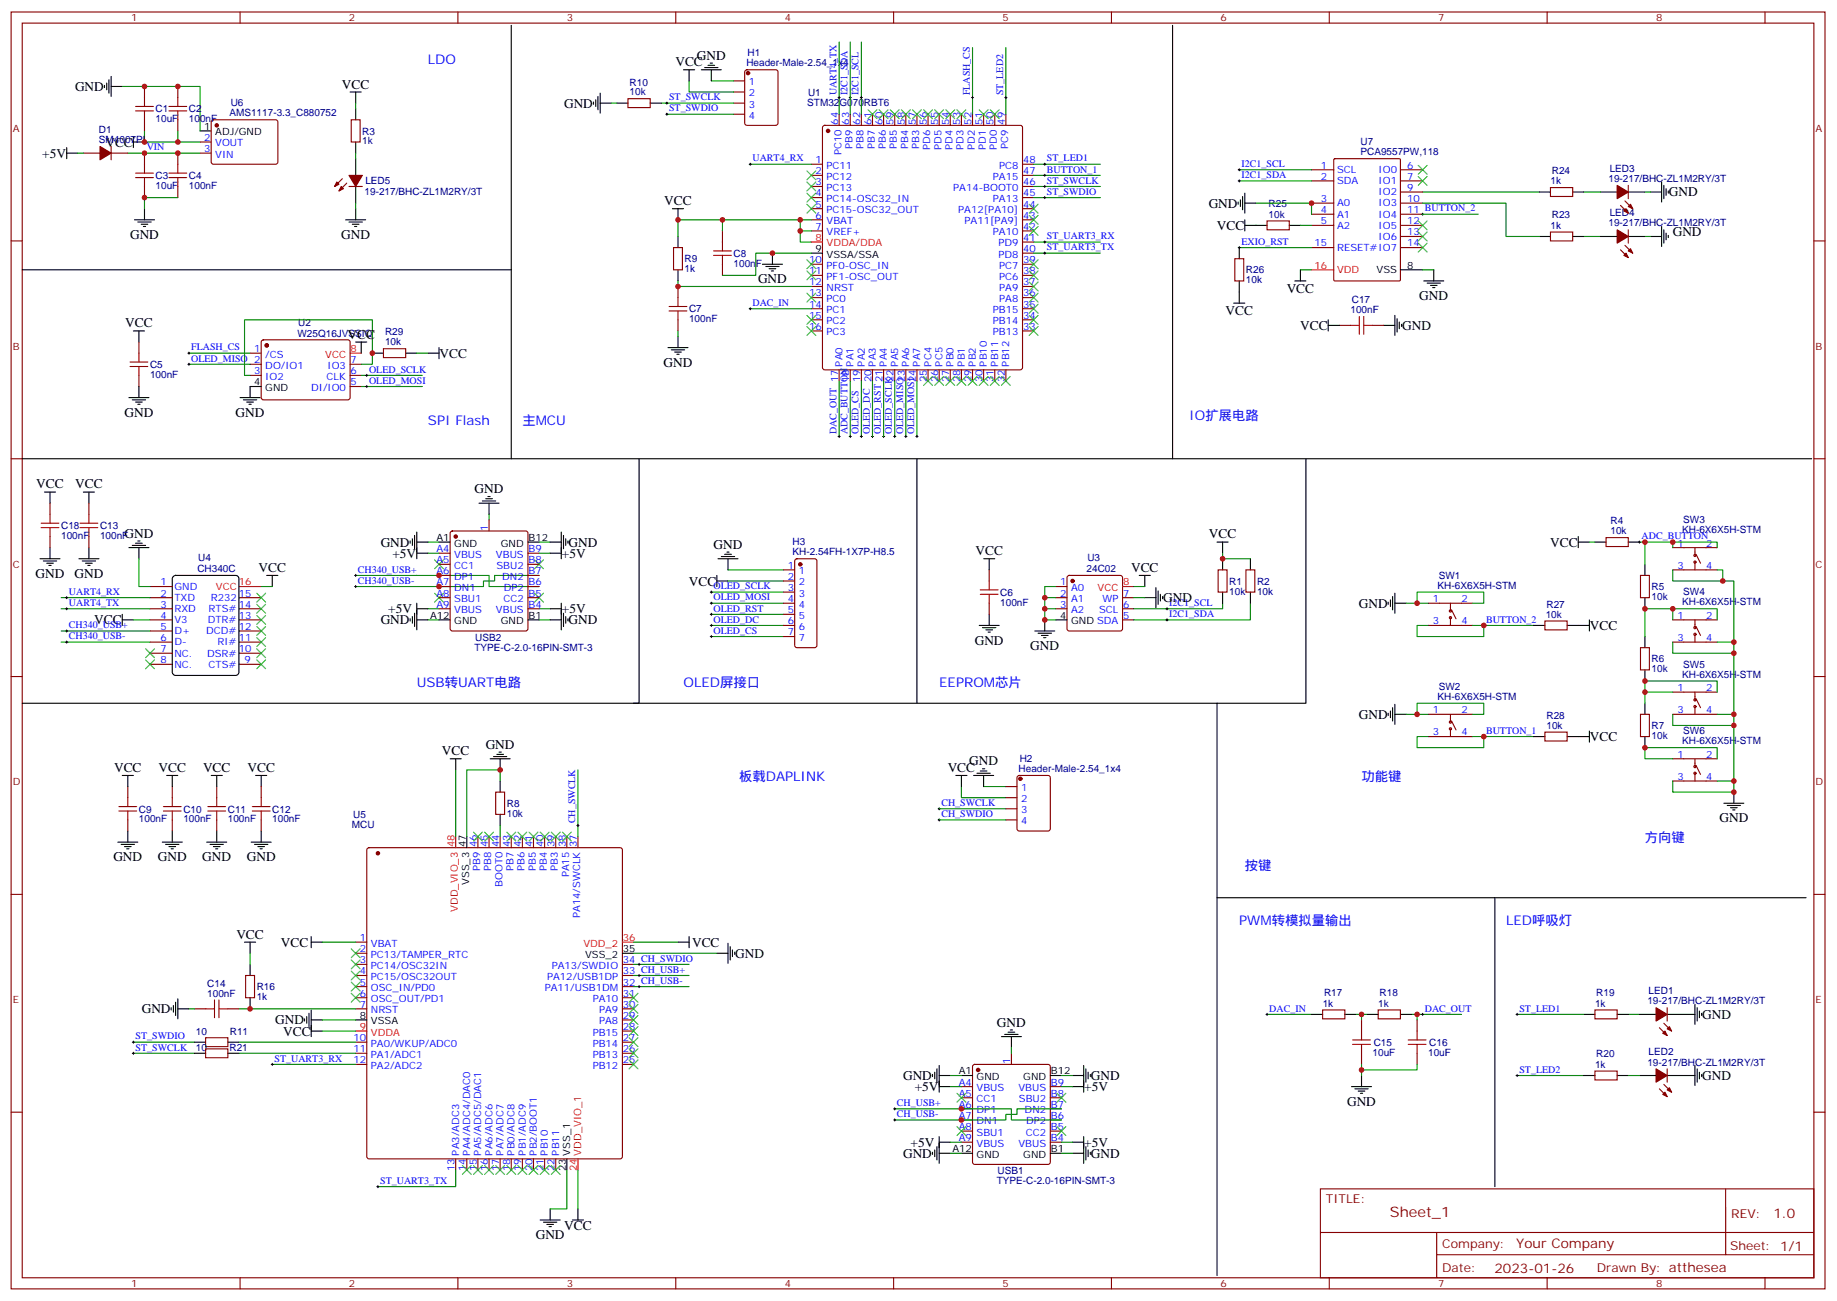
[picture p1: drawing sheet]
<svg xmlns="http://www.w3.org/2000/svg" width="583mm" height="413mm" viewBox="0 0 583 413" stroke-linecap="round" stroke-linejoin="round" font-family="sans-serif">
<defs><g id="words">
<text font-size="4.6" fill="#800" x="441.2" y="386.4">Sheet_1</text>
<g font-size="4.2" fill="#00f">
<text x="135.8" y="20.4">LDO</text>
<text x="135.8" y="135">SPI Flash</text>
<text x="165.8" y="135">主MCU</text>
<text x="377.5" y="133.3">IO扩展电路</text>
<text x="132.3" y="217.9">USB转UART电路</text>
<text x="217" y="217.9">OLED屏接口</text>
<text x="298.1" y="217.9">EEPROM芯片</text>
<text x="234.6" y="247.9">板载DAPLINK</text>
<text x="432.2" y="247.9">功能键</text>
<text x="522.1" y="267.3">方向键</text>
<text x="395.1" y="276.2">按键</text>
<text x="393.3" y="293.8">PWM转模拟量输出</text>
<text x="478" y="293.8">LED呼吸灯</text>
</g>
<g font-size="4.2">
<text x="214.4" y="21.1">VCC</text>
<text x="221.2" y="18.9">GND</text>
<text x="23.8" y="28.8">GND</text>
<text x="108.5" y="28.1">VCC</text>
<text x="179" y="34.2">GND</text>
<text x="33.5" y="46.5">VCC</text>
<text x="13.4" y="50.1">+5V</text>
<text x="210.8" y="65.2">VCC</text>
<text x="383.6" y="65.9">GND</text>
<text x="529.7" y="62.4">GND</text>
<text x="41.3" y="75.9">GND</text>
<text x="108.3" y="75.9">GND</text>
<text x="386.2" y="73">VCC</text>
<text x="530.9" y="75.1">GND</text>
<text x="240.6" y="90">GND</text>
<text x="408.4" y="93.1">VCC</text>
<text x="450.5" y="95.2">GND</text>
<text x="389" y="100.1">VCC</text>
<text x="39.7" y="103.8">VCC</text>
<text x="110.3" y="107.5">VCC</text>
<text x="412.7" y="104.7">VCC</text>
<text x="445" y="104.7">GND</text>
<text x="139.5" y="113.5">VCC</text>
<text x="210.6" y="116.4">GND</text>
<text x="39.5" y="132.3">GND</text>
<text x="74.8" y="132.3">GND</text>
<text x="11.5" y="155">VCC</text>
<text x="23.9" y="155">VCC</text>
<text x="150.6" y="156.5">GND</text>
<text x="39.5" y="170.7">GND</text>
<text x="120.8" y="173.5">GND</text>
<text x="180.4" y="173.5">GND</text>
<text x="383.7" y="170.9">VCC</text>
<text x="492.1" y="173.5">VCC</text>
<text x="124.6" y="177">+5V</text>
<text x="178.3" y="177">+5V</text>
<text x="226.5" y="174.2">GND</text>
<text x="309.6" y="176.1">VCC</text>
<text x="11.3" y="183.5">GND</text>
<text x="23.6" y="183.5">GND</text>
<text x="82.1" y="181.4">VCC</text>
<text x="218.7" y="185.9">VCC</text>
<text x="359" y="181.5">VCC</text>
<text x="369.2" y="191.2">GND</text>
<text x="123.2" y="194.7">+5V</text>
<text x="178.3" y="194.7">+5V</text>
<text x="431.3" y="192.9">GND</text>
<text x="29.9" y="198.2">VCC</text>
<text x="120.8" y="198.2">GND</text>
<text x="180.4" y="198.2">GND</text>
<text x="504.6" y="200">VCC</text>
<text x="309.4" y="204.6">GND</text>
<text x="327" y="206.4">GND</text>
<text x="431.3" y="228.2">GND</text>
<text x="140.3" y="239.6">VCC</text>
<text x="154.2" y="237.7">GND</text>
<text x="504.6" y="235.2">VCC</text>
<text x="36.2" y="244.9">VCC</text>
<text x="50.3" y="244.9">VCC</text>
<text x="64.4" y="244.9">VCC</text>
<text x="78.6" y="244.9">VCC</text>
<text x="300.8" y="245.1">VCC</text>
<text x="307.6" y="243">GND</text>
<text x="545.7" y="261.1">GND</text>
<text x="36" y="273.4">GND</text>
<text x="50.1" y="273.4">GND</text>
<text x="64.2" y="273.4">GND</text>
<text x="78.3" y="273.4">GND</text>
<text x="75" y="298">VCC</text>
<text x="89.1" y="300.5">VCC</text>
<text x="219.7" y="300.5">VCC</text>
<text x="233.4" y="304">GND</text>
<text x="45" y="321.7">GND</text>
<text x="540.3" y="323.4">GND</text>
<text x="87.3" y="325.2">GND</text>
<text x="89.9" y="328.7">VCC</text>
<text x="316.4" y="325.9">GND</text>
<text x="286.6" y="342.9">GND</text>
<text x="290.4" y="346.4">+5V</text>
<text x="344.1" y="346.4">+5V</text>
<text x="346.3" y="342.9">GND</text>
<text x="540.3" y="342.8">GND</text>
<text x="427.6" y="351">GND</text>
<text x="289" y="364">+5V</text>
<text x="344.1" y="364">+5V</text>
<text x="286.6" y="367.5">GND</text>
<text x="346.3" y="367.5">GND</text>
<text x="170" y="393.4">GND</text>
<text x="179.1" y="390.5">VCC</text>
</g>
<g font-size="4.2" fill="#800">
<text x="562.9" y="386.7">1.0</text>
<text x="481.3" y="396.2">Your Company</text>
<text x="474.4" y="404">2023-01-26</text>
</g>
<g font-size="3.9" fill="#800">
<text x="420.9" y="382">TITLE:</text>
<text x="549.5" y="386.7">REV:</text>
<text x="457.8" y="396.2">Company:</text>
<text x="549.1" y="396.8">Sheet: 1/1</text>
<text x="457.8" y="403.9">Date:</text>
<text x="506.8" y="403.9">Drawn By: atthesea</text>
</g>
<g font-size="3.2" fill="#800">
<text x="41.6" y="6.8">1</text>
<text x="110.8" y="6.8">2</text>
<text x="179.9" y="6.8">3</text>
<text x="249.1" y="6.8">4</text>
<text x="318.2" y="6.8">5</text>
<text x="387.3" y="6.8">6</text>
<text x="456.5" y="6.8">7</text>
<text x="525.6" y="6.8">8</text>
<text x="4.1" y="41.9">A</text>
<text x="576.3" y="41.9">A</text>
<text x="4.1" y="111.1">B</text>
<text x="576.3" y="111.1">B</text>
<text x="4.1" y="180.2">C</text>
<text x="576.3" y="180.2">C</text>
<text x="4.1" y="249.3">D</text>
<text x="576.3" y="249.3">D</text>
<text x="4.1" y="318.5">E</text>
<text x="576.3" y="318.5">E</text>
<text x="41.6" y="408.6">1</text>
<text x="110.8" y="408.6">2</text>
<text x="179.9" y="408.6">3</text>
<text x="249.1" y="408.6">4</text>
<text x="318.2" y="408.6">5</text>
<text x="387.3" y="408.6">6</text>
<text x="456.5" y="408.6">7</text>
<text x="525.6" y="408.6">8</text>
</g>
<g font-size="3.2" fill="#000080">
<text x="237.2" y="17.9">H1</text>
<text x="236.9" y="21.1">Header-Male-2.54_1x4</text>
<text x="199.8" y="27.1">R10</text>
<text x="49.4" y="35.7">C1</text>
<text x="60" y="35.7">C2</text>
<text x="73.2" y="33.6">U6</text>
<text x="199.8" y="30.3">10k</text>
<text x="256.2" y="33.6">STM32G070RBT6</text>
<text x="256.5" y="30.3">U1</text>
<text x="49.4" y="38.8">10uF</text>
<text x="60" y="38.8">100nF</text>
<text x="72.8" y="36.9">AMS1117-3.3_C880752</text>
<text x="31.4" y="45.4">SM4007PL</text>
<text x="31.4" y="42.2">D1</text>
<text x="115" y="45.9">1k</text>
<text x="115" y="42.7">R3</text>
<text x="431.8" y="46.1">U7</text>
<text x="431.8" y="49.2">PCA9557PW,118</text>
<text x="49.4" y="60">10uF</text>
<text x="49.4" y="56.8">C3</text>
<text x="60" y="60">100nF</text>
<text x="60" y="56.8">C4</text>
<text x="116" y="58.6">LED5</text>
<text x="492.2" y="58.5">1k</text>
<text x="492.6" y="55.2">R24</text>
<text x="510.5" y="57.8">19-217/BHC-ZL1M2RY/3T</text>
<text x="510.9" y="54.5">LED3</text>
<text x="115.7" y="61.8">19-217/BHC-ZL1M2RY/3T</text>
<text x="402.7" y="65.9">R25</text>
<text x="402.7" y="69.1">10k</text>
<text x="492.6" y="69.3">R23</text>
<text x="510.5" y="71.9">19-217/BHC-ZL1M2RY/3T</text>
<text x="510.9" y="68.6">LED4</text>
<text x="492.2" y="72.6">1k</text>
<text x="217.3" y="83.3">R9</text>
<text x="232.8" y="81.5">C8</text>
<text x="217.3" y="86.4">1k</text>
<text x="232.8" y="84.7">100nF</text>
<text x="395.5" y="90">10k</text>
<text x="395.5" y="86.8">R26</text>
<text x="218.7" y="99.2">C7</text>
<text x="428.7" y="99.4">100nF</text>
<text x="429.1" y="96.1">C17</text>
<text x="94.4" y="106.8">W25Q16JVSSIQ</text>
<text x="94.7" y="103.5">U2</text>
<text x="122.2" y="106.4">R29</text>
<text x="218.7" y="102.3">100nF</text>
<text x="122.2" y="109.6">10k</text>
<text x="47.6" y="119.9">100nF</text>
<text x="47.6" y="116.8">C5</text>
<text x="19.4" y="168">C18</text>
<text x="31.7" y="168">C13</text>
<text x="511.2" y="166.5">R4</text>
<text x="534.3" y="166.1">SW3</text>
<text x="19.4" y="171.1">100nF</text>
<text x="31.7" y="171.1">100nF</text>
<text x="251.5" y="173">H3</text>
<text x="511.2" y="169.6">10k</text>
<text x="533.9" y="169.3">KH-6X6X5H-STM</text>
<text x="62.9" y="178.2">U4</text>
<text x="251.5" y="176.1">KH-2.54FH-1X7P-H8.5</text>
<text x="345.2" y="178.2">U3</text>
<text x="62.7" y="181.5">CH340C</text>
<text x="344.9" y="181.5">24C02</text>
<text x="390.2" y="185.6">R1</text>
<text x="399" y="185.6">R2</text>
<text x="456.7" y="183.7">SW1</text>
<text x="317.5" y="189.1">C6</text>
<text x="390.2" y="188.7">10k</text>
<text x="399" y="188.7">10k</text>
<text x="456.3" y="186.9">KH-6X6X5H-STM</text>
<text x="524.2" y="190.5">10k</text>
<text x="524.2" y="187.4">R5</text>
<text x="534.3" y="189">SW4</text>
<text x="317.5" y="192.3">100nF</text>
<text x="490.6" y="196.1">10k</text>
<text x="490.9" y="192.8">R27</text>
<text x="533.9" y="192.2">KH-6X6X5H-STM</text>
<text x="150.8" y="203.3">USB2</text>
<text x="150.6" y="206.6">TYPE-C-2.0-16PIN-SMT-3</text>
<text x="524.2" y="213.4">10k</text>
<text x="524.2" y="210.3">R6</text>
<text x="533.9" y="215.1">KH-6X6X5H-STM</text>
<text x="534.3" y="211.9">SW5</text>
<text x="456.7" y="219">SW2</text>
<text x="456.3" y="222.2">KH-6X6X5H-STM</text>
<text x="490.9" y="231.4">10k</text>
<text x="490.9" y="228.2">R28</text>
<text x="524.2" y="231.5">R7</text>
<text x="534.3" y="233.1">SW6</text>
<text x="524.2" y="234.6">10k</text>
<text x="533.9" y="236.3">KH-6X6X5H-STM</text>
<text x="323.3" y="245.1">Header-Male-2.54_1x4</text>
<text x="323.7" y="241.9">H2</text>
<text x="44.1" y="257.9">C9</text>
<text x="58.2" y="257.9">C10</text>
<text x="72.3" y="257.9">C11</text>
<text x="86.4" y="257.9">C12</text>
<text x="160.9" y="256.2">R8</text>
<text x="44.1" y="261.1">100nF</text>
<text x="58.2" y="261.1">100nF</text>
<text x="72.3" y="261.1">100nF</text>
<text x="86.4" y="261.1">100nF</text>
<text x="111.7" y="262.9">MCU</text>
<text x="112.1" y="259.6">U5</text>
<text x="160.9" y="259.3">10k</text>
<text x="65.8" y="316.4">100nF</text>
<text x="65.8" y="313.2">C14</text>
<text x="81.5" y="317.5">1k</text>
<text x="81.5" y="314.4">R16</text>
<text x="420.2" y="316.3">R17</text>
<text x="437.9" y="316.3">R18</text>
<text x="506.7" y="316.3">R19</text>
<text x="523.3" y="315.5">LED1</text>
<text x="419.8" y="319.5">1k</text>
<text x="437.5" y="319.5">1k</text>
<text x="506.3" y="319.5">1k</text>
<text x="522.9" y="318.8">19-217/BHC-ZL1M2RY/3T</text>
<text x="62.2" y="328.4">10</text>
<text x="73" y="328.4">R11</text>
<text x="62.2" y="333.7">10</text>
<text x="72.8" y="333.7">R21</text>
<text x="435.7" y="335.1">10uF</text>
<text x="436" y="331.9">C15</text>
<text x="453.3" y="335.1">10uF</text>
<text x="453.7" y="331.9">C16</text>
<text x="506.7" y="335.7">R20</text>
<text x="523.3" y="335">LED2</text>
<text x="506.3" y="338.9">1k</text>
<text x="522.9" y="338.2">19-217/BHC-ZL1M2RY/3T</text>
<text x="316.4" y="375.9">TYPE-C-2.0-16PIN-SMT-3</text>
<text x="316.6" y="372.7">USB1</text>
</g>
<g font-size="3.2" fill="#00f">
<text x="237.7" y="27.1">1</text>
<text x="212.4" y="31.9">ST_SWCLK</text>
<text x="212.4" y="35.4">ST_SWDIO</text>
<text x="237.7" y="30.6">2</text>
<text x="237.7" y="34.1">3</text>
<text x="265.5" y="30.3" transform="rotate(-90 265.5 30.3)">UART4_TX</text>
<text x="269" y="30.3" transform="rotate(-90 269 30.3)">I2C1_SDA</text>
<text x="272.5" y="30.3" transform="rotate(-90 272.5 30.3)">I2C1_SCL</text>
<text x="307.8" y="30.3" transform="rotate(-90 307.8 30.3)">FLASH_CS</text>
<text x="318.4" y="30.3" transform="rotate(-90 318.4 30.3)">ST_LED2</text>
<text x="237.7" y="37.7">4</text>
<text x="266" y="39.6" transform="rotate(-90 266 39.6)">64</text>
<text x="269.5" y="39.6" transform="rotate(-90 269.5 39.6)">63</text>
<text x="273" y="39.6" transform="rotate(-90 273 39.6)">62</text>
<text x="276.6" y="39.6" transform="rotate(-90 276.6 39.6)">61</text>
<text x="280.1" y="39.6" transform="rotate(-90 280.1 39.6)">60</text>
<text x="283.6" y="39.6" transform="rotate(-90 283.6 39.6)">59</text>
<text x="287.2" y="39.6" transform="rotate(-90 287.2 39.6)">58</text>
<text x="290.7" y="39.6" transform="rotate(-90 290.7 39.6)">57</text>
<text x="294.2" y="39.6" transform="rotate(-90 294.2 39.6)">56</text>
<text x="297.7" y="39.6" transform="rotate(-90 297.7 39.6)">55</text>
<text x="301.3" y="39.6" transform="rotate(-90 301.3 39.6)">54</text>
<text x="304.8" y="39.6" transform="rotate(-90 304.8 39.6)">53</text>
<text x="308.3" y="39.6" transform="rotate(-90 308.3 39.6)">52</text>
<text x="311.9" y="39.6" transform="rotate(-90 311.9 39.6)">51</text>
<text x="315.4" y="39.6" transform="rotate(-90 315.4 39.6)">50</text>
<text x="318.9" y="39.6" transform="rotate(-90 318.9 39.6)">49</text>
<text x="46.6" y="47.7">VIN</text>
<text x="64.8" y="44.7">2</text>
<text x="68.3" y="46.5">VOUT</text>
<text x="270.6" y="47.2" transform="rotate(-90 270.6 47.2)">PB9</text>
<text x="274.1" y="47.2" transform="rotate(-90 274.1 47.2)">PB8</text>
<text x="277.6" y="47.2" transform="rotate(-90 277.6 47.2)">PB7</text>
<text x="281.2" y="47.2" transform="rotate(-90 281.2 47.2)">PB6</text>
<text x="284.7" y="47.2" transform="rotate(-90 284.7 47.2)">PB5</text>
<text x="288.2" y="47.2" transform="rotate(-90 288.2 47.2)">PB4</text>
<text x="291.7" y="47.2" transform="rotate(-90 291.7 47.2)">PB3</text>
<text x="295.3" y="47.5" transform="rotate(-90 295.3 47.5)">PD6</text>
<text x="298.8" y="47.5" transform="rotate(-90 298.8 47.5)">PD5</text>
<text x="302.3" y="47.5" transform="rotate(-90 302.3 47.5)">PD4</text>
<text x="305.9" y="47.5" transform="rotate(-90 305.9 47.5)">PD3</text>
<text x="309.4" y="47.5" transform="rotate(-90 309.4 47.5)">PD2</text>
<text x="312.9" y="47.5" transform="rotate(-90 312.9 47.5)">PD1</text>
<text x="316.4" y="47.5" transform="rotate(-90 316.4 47.5)">PD0</text>
<text x="320" y="47.2" transform="rotate(-90 320 47.2)">PC9</text>
<text x="64.8" y="48.3">3</text>
<text x="68.3" y="50">VIN</text>
<text x="238.8" y="51.3">UART4_RX</text>
<text x="258.9" y="51.8">1</text>
<text x="262.4" y="53.6">PC11</text>
<text x="267.1" y="49.3" transform="rotate(-90 267.1 49.3)">PC10</text>
<text x="317.1" y="53.6">PC8</text>
<text x="324.7" y="51.8">48</text>
<text x="332.3" y="51.3">ST_LED1</text>
<text x="394.1" y="53">I2C1_SCL</text>
<text x="419.2" y="53.6">1</text>
<text x="446.6" y="53.6">6</text>
<text x="258.9" y="55.3">2</text>
<text x="258.9" y="58.8">3</text>
<text x="262.4" y="57.1">PC12</text>
<text x="315.1" y="57.1">PA15</text>
<text x="324.7" y="58.8">46</text>
<text x="324.7" y="55.3">47</text>
<text x="332.3" y="58.3">ST_SWCLK</text>
<text x="332.3" y="54.8">BUTTON_1</text>
<text x="394.1" y="56.6">I2C1_SDA</text>
<text x="419.2" y="57.1">2</text>
<text x="424.4" y="55">SCL</text>
<text x="424.4" y="58.5">SDA</text>
<text x="437.6" y="55">IO0</text>
<text x="437.6" y="58.5">IO1</text>
<text x="446.6" y="57.1">7</text>
<text x="258.9" y="62.4">4</text>
<text x="258.9" y="65.9">5</text>
<text x="262.4" y="60.6">PC13</text>
<text x="262.4" y="64.1">PC14-OSC32_IN</text>
<text x="302.5" y="60.6">PA14-BOOT0</text>
<text x="315.1" y="64.1">PA13</text>
<text x="324.7" y="65.9">44</text>
<text x="324.7" y="62.4">45</text>
<text x="332.3" y="61.8">ST_SWDIO</text>
<text x="419.2" y="64.1">3</text>
<text x="424.4" y="65.5">A0</text>
<text x="437.6" y="62">IO2</text>
<text x="437.6" y="65.5">IO3</text>
<text x="446.6" y="60.6">9</text>
<text x="446.6" y="64.1">10</text>
<text x="258.9" y="69.4">6</text>
<text x="262.4" y="67.7">PC15-OSC32_OUT</text>
<text x="262.4" y="71.2">VBAT</text>
<text x="304.1" y="67.7">PA12[PA10]</text>
<text x="306.2" y="71.2">PA11[PA9]</text>
<text x="324.7" y="69.4">43</text>
<text x="419.2" y="67.7">4</text>
<text x="419.2" y="71.2">5</text>
<text x="424.4" y="69.1">A1</text>
<text x="437.6" y="69.1">IO4</text>
<text x="446.6" y="67.7">11 BUTTON_2</text>
<text x="446.6" y="71.2">12</text>
<text x="258.9" y="73">7</text>
<text x="262.4" y="74.7">VREF+</text>
<text x="315.1" y="74.7">PA10</text>
<text x="324.7" y="76.5">41</text>
<text x="324.7" y="73">42</text>
<text x="332.3" y="76">ST_UART3_RX</text>
<text x="394.1" y="77.7">EXIO_RST</text>
<text x="424.4" y="72.6">A2</text>
<text x="437.6" y="72.6">IO5</text>
<text x="437.6" y="76.1">IO6</text>
<text x="446.6" y="74.7">13</text>
<text x="256.8" y="83.5">10</text>
<text x="316.9" y="81.8">PD8</text>
<text x="316.9" y="78.2">PD9</text>
<text x="324.7" y="83.5">39</text>
<text x="324.7" y="80">40</text>
<text x="332.3" y="79.5">ST_UART3_TX</text>
<text x="417.2" y="78.2">15</text>
<text x="424.4" y="79.7">RESET#IO7</text>
<text x="446.6" y="78.2">14</text>
<text x="256.8" y="87.1">11</text>
<text x="262.4" y="85.3">PF0-OSC_IN</text>
<text x="262.4" y="88.8">PF1-OSC_OUT</text>
<text x="317.1" y="88.8">PC6</text>
<text x="317.1" y="85.3">PC7</text>
<text x="324.7" y="87.1">38</text>
<text x="256.8" y="90.6">12</text>
<text x="256.8" y="94.1">13</text>
<text x="262.4" y="92.4">NRST</text>
<text x="262.4" y="95.9">PC0</text>
<text x="317.2" y="95.9">PA8</text>
<text x="317.2" y="92.4">PA9</text>
<text x="324.7" y="94.1">36</text>
<text x="324.7" y="90.6">37</text>
<text x="238.8" y="97.1">DAC_IN</text>
<text x="256.8" y="97.6">14</text>
<text x="256.8" y="101.2">15</text>
<text x="262.4" y="99.4">PC1</text>
<text x="315.1" y="99.4">PB15</text>
<text x="324.7" y="101.2">34</text>
<text x="324.7" y="97.6">35</text>
<text x="256.8" y="104.7">16</text>
<text x="262.4" y="102.9">PC2</text>
<text x="262.4" y="106.5">PC3</text>
<text x="315.1" y="106.5">PB13</text>
<text x="315.1" y="102.9">PB14</text>
<text x="324.7" y="104.7">33</text>
<text x="60.7" y="111.2">FLASH_CS</text>
<text x="80.7" y="111.8">1</text>
<text x="84.2" y="113.5">/CS</text>
<text x="60.7" y="114.8">OLED_MISO 2</text>
<text x="80.7" y="118.8">3</text>
<text x="84.2" y="117.1">DO/IO1</text>
<text x="104" y="117.1">IO3</text>
<text x="111.3" y="118.8">6</text>
<text x="111.3" y="115.3">7</text>
<text x="117.1" y="118.3">OLED_SCLK</text>
<text x="267.4" y="116.3" transform="rotate(-90 267.4 116.3)">PA0</text>
<text x="270.9" y="116.3" transform="rotate(-90 270.9 116.3)">PA1</text>
<text x="274.5" y="116.3" transform="rotate(-90 274.5 116.3)">PA2</text>
<text x="278" y="116.3" transform="rotate(-90 278 116.3)">PA3</text>
<text x="281.5" y="116.3" transform="rotate(-90 281.5 116.3)">PA4</text>
<text x="285" y="116.3" transform="rotate(-90 285 116.3)">PA5</text>
<text x="288.6" y="116.3" transform="rotate(-90 288.6 116.3)">PA6</text>
<text x="292.1" y="116.3" transform="rotate(-90 292.1 116.3)">PA7</text>
<text x="295.6" y="116.3" transform="rotate(-90 295.6 116.3)">PC4</text>
<text x="299.2" y="116.3" transform="rotate(-90 299.2 116.3)">PC5</text>
<text x="302.7" y="116.3" transform="rotate(-90 302.7 116.3)">PB0</text>
<text x="306.2" y="116.3" transform="rotate(-90 306.2 116.3)">PB1</text>
<text x="309.7" y="116.3" transform="rotate(-90 309.7 116.3)">PB2</text>
<text x="313.3" y="116.3" transform="rotate(-90 313.3 116.3)">PB10</text>
<text x="316.8" y="116.3" transform="rotate(-90 316.8 116.3)">PB11</text>
<text x="320.3" y="116.3" transform="rotate(-90 320.3 116.3)">PB12</text>
<text x="84.2" y="120.6">IO2</text>
<text x="98.8" y="124.1">DI/IO0</text>
<text x="103.6" y="120.6">CLK</text>
<text x="111.3" y="122.3">5</text>
<text x="117.1" y="121.8">OLED_MOSI</text>
<text x="269.5" y="121.3" transform="rotate(-90 269.5 121.3)">18</text>
<text x="273" y="121.3" transform="rotate(-90 273 121.3)">19</text>
<text x="283.6" y="121.3" transform="rotate(-90 283.6 121.3)">22</text>
<text x="294.2" y="121.3" transform="rotate(-90 294.2 121.3)">25</text>
<text x="297.7" y="121.3" transform="rotate(-90 297.7 121.3)">26</text>
<text x="301.3" y="121.3" transform="rotate(-90 301.3 121.3)">27</text>
<text x="304.8" y="121.3" transform="rotate(-90 304.8 121.3)">28</text>
<text x="308.3" y="121.3" transform="rotate(-90 308.3 121.3)">29</text>
<text x="311.9" y="121.3" transform="rotate(-90 311.9 121.3)">30</text>
<text x="315.4" y="121.3" transform="rotate(-90 315.4 121.3)">31</text>
<text x="318.9" y="121.3" transform="rotate(-90 318.9 121.3)">32</text>
<text x="265.5" y="137.9" transform="rotate(-90 265.5 137.9)">DAC_OUT 17</text>
<text x="269" y="137.9" transform="rotate(-90 269 137.9)">ADC_BUTTON</text>
<text x="272.5" y="137.9" transform="rotate(-90 272.5 137.9)">OLED_CS</text>
<text x="276" y="137.9" transform="rotate(-90 276 137.9)">OLED_DC 20</text>
<text x="279.6" y="137.9" transform="rotate(-90 279.6 137.9)">OLED_RST 21</text>
<text x="283.1" y="137.9" transform="rotate(-90 283.1 137.9)">OLED_SCLK</text>
<text x="286.6" y="137.9" transform="rotate(-90 286.6 137.9)">OLED_MISO23</text>
<text x="290.2" y="137.9" transform="rotate(-90 290.2 137.9)">OLED_MOSI24</text>
<text x="154.9" y="168.6" transform="rotate(-90 154.9 168.6)">1</text>
<text x="521.1" y="171.2">ADC_BUTTON</text>
<text x="532.4" y="173.5">1</text>
<text x="541.5" y="173.5">2</text>
<text x="138.5" y="175.3">A4</text>
<text x="138.5" y="178.8">A5</text>
<text x="144.2" y="177">VBUS</text>
<text x="157.4" y="177">VBUS</text>
<text x="167.7" y="178.8">B8</text>
<text x="167.7" y="175.3">B9</text>
<text x="50.9" y="185.8">1</text>
<text x="113.6" y="181.8">CH340_USB+</text>
<text x="113.6" y="185.3">CH340_USB-</text>
<text x="138.5" y="182.3">A6</text>
<text x="138.5" y="185.8">A7</text>
<text x="144.2" y="180.6">CC1</text>
<text x="144.2" y="184.1">DP1</text>
<text x="157.6" y="180.6">SBU2</text>
<text x="159.4" y="184.1">DN2</text>
<text x="167.7" y="185.8">B6</text>
<text x="167.7" y="182.3">B7</text>
<text x="250" y="180.6">1</text>
<text x="250" y="184.1">2</text>
<text x="253.5" y="182.3">1</text>
<text x="253.5" y="185.8">2</text>
<text x="336.5" y="185.8">1</text>
<text x="532.4" y="180.6">3</text>
<text x="541.5" y="180.6">4</text>
<text x="21.9" y="188.8">UART4_RX</text>
<text x="50.9" y="189.4">2</text>
<text x="55.4" y="190.8">TXD</text>
<text x="55.4" y="187.3">GND</text>
<text x="66.9" y="190.8">R232</text>
<text x="75.8" y="189.4">15</text>
<text x="138.5" y="189.4">A8</text>
<text x="144.2" y="187.6">DN1</text>
<text x="144.2" y="191.1">SBU1</text>
<text x="159.8" y="191.1">CC2</text>
<text x="159.9" y="187.6">DP2</text>
<text x="167.7" y="189.4">B5</text>
<text x="226.5" y="187.1">OLED_SCLK</text>
<text x="226.5" y="190.6">OLED_MOSI</text>
<text x="250" y="187.6">3</text>
<text x="250" y="191.1">4</text>
<text x="253.5" y="189.4">3</text>
<text x="336.5" y="189.4">2</text>
<text x="340" y="187.6">A0</text>
<text x="340" y="191.1">A1</text>
<text x="349.9" y="191.1">WP</text>
<text x="356.5" y="189.4">7</text>
<text x="454.8" y="191.1">1</text>
<text x="463.9" y="191.1">2</text>
<text x="21.9" y="192.4">UART4_TX</text>
<text x="50.9" y="196.4">4</text>
<text x="50.9" y="192.9">3</text>
<text x="55.4" y="197.8">V3</text>
<text x="55.4" y="194.3">RXD</text>
<text x="65.9" y="197.8">DTR#</text>
<text x="66.2" y="194.3">RTS#</text>
<text x="75.8" y="192.9">14</text>
<text x="75.8" y="196.4">13</text>
<text x="138.5" y="192.9">A9</text>
<text x="144.2" y="194.7">VBUS</text>
<text x="157.4" y="194.7">VBUS</text>
<text x="167.7" y="192.9">B4</text>
<text x="226.5" y="197.7">OLED_DC</text>
<text x="226.5" y="194.1">OLED_RST</text>
<text x="250" y="194.7">5</text>
<text x="253.5" y="192.9">4</text>
<text x="253.5" y="196.4">5</text>
<text x="336.5" y="192.9">3</text>
<text x="340" y="194.7">A2</text>
<text x="348.9" y="194.7">SCL</text>
<text x="356.5" y="196.4">5</text>
<text x="356.5" y="192.9">6</text>
<text x="371.1" y="192.4">I2C1_SCL</text>
<text x="371.1" y="195.9">I2C1_SDA</text>
<text x="471.7" y="197.7">BUTTON_2</text>
<text x="532.4" y="196.4">1</text>
<text x="541.5" y="196.4">2</text>
<text x="21.9" y="199.4">CH340_USB+</text>
<text x="21.9" y="203">CH340_USB-</text>
<text x="50.9" y="203.5">6</text>
<text x="50.9" y="200">5</text>
<text x="55.4" y="201.4">D+</text>
<text x="65.4" y="201.4">DCD#</text>
<text x="75.8" y="200">12</text>
<text x="75.8" y="203.5">11</text>
<text x="226.5" y="201.2">OLED_CS</text>
<text x="250" y="198.2">6</text>
<text x="250" y="201.7">7</text>
<text x="253.5" y="200">6</text>
<text x="253.5" y="203.5">7</text>
<text x="454.8" y="198.2">3</text>
<text x="463.9" y="198.2">4</text>
<text x="532.4" y="203.5">3</text>
<text x="541.5" y="203.5">4</text>
<text x="50.9" y="207">7</text>
<text x="55.4" y="208.4">NC.</text>
<text x="55.4" y="204.9">D-</text>
<text x="65.7" y="208.4">DSR#</text>
<text x="69" y="204.9">RI#</text>
<text x="75.8" y="207">10</text>
<text x="50.9" y="210.5">8</text>
<text x="55.4" y="211.9">NC.</text>
<text x="66.2" y="211.9">CTS#</text>
<text x="77.6" y="210.5">9</text>
<text x="532.4" y="219.4">1</text>
<text x="541.5" y="219.4">2</text>
<text x="454.8" y="226.4">1</text>
<text x="463.9" y="226.4">2</text>
<text x="532.4" y="226.4">3</text>
<text x="541.5" y="226.4">4</text>
<text x="454.8" y="233.5">3</text>
<text x="463.9" y="233.5">4</text>
<text x="471.7" y="232.9">BUTTON_1</text>
<text x="532.4" y="240.5">1</text>
<text x="541.5" y="240.5">2</text>
<text x="324.1" y="251.1">1</text>
<text x="532.4" y="247.6">3</text>
<text x="541.5" y="247.6">4</text>
<text x="298.8" y="255.9">CH_SWCLK</text>
<text x="324.1" y="254.6">2</text>
<text x="182.6" y="261.3" transform="rotate(-90 182.6 261.3)">CH_SWCLK</text>
<text x="298.8" y="259.4">CH_SWDIO</text>
<text x="324.1" y="258.2">3</text>
<text x="324.1" y="261.7">4</text>
<text x="151.3" y="268.9" transform="rotate(-90 151.3 268.9)">46</text>
<text x="154.9" y="268.9" transform="rotate(-90 154.9 268.9)">45</text>
<text x="158.4" y="268.9" transform="rotate(-90 158.4 268.9)">44</text>
<text x="161.9" y="268.9" transform="rotate(-90 161.9 268.9)">43</text>
<text x="165.5" y="268.9" transform="rotate(-90 165.5 268.9)">42</text>
<text x="169" y="268.9" transform="rotate(-90 169 268.9)">41</text>
<text x="172.5" y="268.9" transform="rotate(-90 172.5 268.9)">40</text>
<text x="176" y="268.9" transform="rotate(-90 176 268.9)">39</text>
<text x="179.6" y="268.9" transform="rotate(-90 179.6 268.9)">38</text>
<text x="183.1" y="268.9" transform="rotate(-90 183.1 268.9)">37</text>
<text x="152.4" y="276.5" transform="rotate(-90 152.4 276.5)">PB9</text>
<text x="155.9" y="276.5" transform="rotate(-90 155.9 276.5)">PB8</text>
<text x="159.5" y="281.5" transform="rotate(-90 159.5 281.5)">BOOT0</text>
<text x="163" y="276.5" transform="rotate(-90 163 276.5)">PB7</text>
<text x="166.5" y="276.5" transform="rotate(-90 166.5 276.5)">PB6</text>
<text x="170" y="276.5" transform="rotate(-90 170 276.5)">PB5</text>
<text x="173.6" y="276.5" transform="rotate(-90 173.6 276.5)">PB4</text>
<text x="177.1" y="276.5" transform="rotate(-90 177.1 276.5)">PB3</text>
<text x="180.6" y="278.5" transform="rotate(-90 180.6 278.5)">PA15</text>
<text x="184.1" y="291.4" transform="rotate(-90 184.1 291.4)">PA14/SWCLK</text>
<text x="114.2" y="298.7">1</text>
<text x="114.2" y="302.3">2</text>
<text x="114.2" y="305.8">3</text>
<text x="117.7" y="300.5">VBAT</text>
<text x="117.7" y="304">PC13/TAMPER_RTC</text>
<text x="197.7" y="305.8">34 CH_SWDIO</text>
<text x="114.2" y="309.3">4</text>
<text x="117.7" y="307.6">PC14/OSC32IN</text>
<text x="117.7" y="311.1">PC15/OSC32OUT</text>
<text x="173.7" y="311.1">PA12/USB1DP</text>
<text x="175.1" y="307.6">PA13/SWDIO</text>
<text x="197.7" y="309.3">33 CH_USB+</text>
<text x="114.2" y="312.8">5</text>
<text x="114.2" y="316.4">6</text>
<text x="117.7" y="314.6">OSC_IN/PD0</text>
<text x="172.9" y="314.6">PA11/USB1DM</text>
<text x="197.7" y="312.8">32 CH_USB-</text>
<text x="197.7" y="316.4">31</text>
<text x="114.2" y="319.9">7</text>
<text x="117.7" y="318.1">OSC_OUT/PD1</text>
<text x="117.7" y="321.7">NRST</text>
<text x="188.1" y="318.1">PA10</text>
<text x="190.2" y="321.7">PA9</text>
<text x="197.7" y="319.9">30</text>
<text x="197.7" y="323.4">29</text>
<text x="402.9" y="321.1">DAC_IN</text>
<text x="452.3" y="321.1">DAC_OUT</text>
<text x="482.2" y="321.1">ST_LED1</text>
<text x="43" y="330">ST_SWDIO</text>
<text x="188.1" y="328.7">PB15</text>
<text x="190.2" y="325.2">PA8</text>
<text x="197.7" y="327">28</text>
<text x="43" y="333.5">ST_SWCLK</text>
<text x="112.2" y="330.5">10</text>
<text x="112.2" y="334">11</text>
<text x="117.7" y="332.2">PA0/WKUP/ADC0</text>
<text x="117.7" y="335.8">PA1/ADC1</text>
<text x="188.1" y="332.2">PB14</text>
<text x="188.1" y="335.8">PB13</text>
<text x="197.7" y="330.5">27</text>
<text x="197.7" y="334">26</text>
<text x="87.1" y="337">ST_UART3_RX</text>
<text x="112.2" y="337.5">12</text>
<text x="117.7" y="339.3">PA2/ADC2</text>
<text x="188.1" y="339.3">PB12</text>
<text x="197.7" y="337.5">25</text>
<text x="320.7" y="337.9" transform="rotate(-90 320.7 337.9)">1</text>
<text x="482.2" y="340.5">ST_LED2</text>
<text x="304.3" y="344.6">A4</text>
<text x="310" y="346.4">VBUS</text>
<text x="323.2" y="346.4">VBUS</text>
<text x="333.6" y="344.6">B9</text>
<text x="284.7" y="351.1">CH_USB+</text>
<text x="304.3" y="348.1">A5</text>
<text x="304.3" y="351.6">A6</text>
<text x="310" y="349.9">CC1</text>
<text x="310" y="353.4">DP1</text>
<text x="323.4" y="349.9">SBU2</text>
<text x="325.2" y="353.4">DN2</text>
<text x="333.6" y="351.6">B7</text>
<text x="333.6" y="348.1">B8</text>
<text x="284.7" y="354.6">CH_USB-</text>
<text x="304.3" y="355.2">A7</text>
<text x="304.3" y="358.7">A8</text>
<text x="310" y="356.9">DN1</text>
<text x="325.7" y="356.9">DP2</text>
<text x="333.6" y="358.7">B5</text>
<text x="333.6" y="355.2">B6</text>
<text x="304.3" y="362.2">A9</text>
<text x="310" y="360.5">SBU1</text>
<text x="310" y="364">VBUS</text>
<text x="323.2" y="364">VBUS</text>
<text x="325.6" y="360.5">CC2</text>
<text x="333.6" y="362.2">B4</text>
<text x="144.3" y="371.7" transform="rotate(-90 144.3 371.7)">13</text>
<text x="145.7" y="366.8" transform="rotate(-90 145.7 366.8)">PA3/ADC3</text>
<text x="147.8" y="371.7" transform="rotate(-90 147.8 371.7)">14</text>
<text x="149.2" y="366.8" transform="rotate(-90 149.2 366.8)">PA4/ADC4/DAC0</text>
<text x="151.3" y="371.7" transform="rotate(-90 151.3 371.7)">15</text>
<text x="152.8" y="366.8" transform="rotate(-90 152.8 366.8)">PA5/ADC5/DAC1</text>
<text x="154.9" y="371.7" transform="rotate(-90 154.9 371.7)">16</text>
<text x="156.3" y="366.8" transform="rotate(-90 156.3 366.8)">PA6/ADC6</text>
<text x="158.4" y="371.7" transform="rotate(-90 158.4 371.7)">17</text>
<text x="159.8" y="366.8" transform="rotate(-90 159.8 366.8)">PA7/ADC7</text>
<text x="161.9" y="371.7" transform="rotate(-90 161.9 371.7)">18</text>
<text x="163.3" y="366.8" transform="rotate(-90 163.3 366.8)">PB0/ADC8</text>
<text x="165.5" y="371.7" transform="rotate(-90 165.5 371.7)">19</text>
<text x="166.9" y="366.8" transform="rotate(-90 166.9 366.8)">PB1/ADC9</text>
<text x="169" y="371.7" transform="rotate(-90 169 371.7)">20</text>
<text x="170.4" y="366.8" transform="rotate(-90 170.4 366.8)">PB2/BOOT1</text>
<text x="172.5" y="371.7" transform="rotate(-90 172.5 371.7)">21</text>
<text x="173.9" y="366.8" transform="rotate(-90 173.9 366.8)">PB10</text>
<text x="176" y="371.7" transform="rotate(-90 176 371.7)">22</text>
<text x="177.4" y="366.8" transform="rotate(-90 177.4 366.8)">PB11</text>
<text x="120.6" y="375.8">ST_UART3_TX</text>
</g>
<g font-size="3.2">
<text x="64.8" y="41.2">1</text>
<text x="68.3" y="43">ADJ/GND</text>
<text x="258.9" y="80">9</text>
<text x="262.4" y="81.8">VSSA/SSA</text>
<text x="436.9" y="86.7">VSS</text>
<text x="446.6" y="85.3">8</text>
<text x="80.7" y="122.3">4</text>
<text x="84.2" y="124.1">GND</text>
<text x="138.5" y="171.7">A1</text>
<text x="144.2" y="173.5">GND</text>
<text x="159" y="173.5">GND</text>
<text x="167.7" y="171.7">B12</text>
<text x="136.5" y="196.4">A12</text>
<text x="167.7" y="196.4">B1</text>
<text x="336.5" y="196.4">4</text>
<text x="144.2" y="198.2">GND</text>
<text x="159" y="198.2">GND</text>
<text x="340" y="198.2">GND SDA</text>
<text x="147.8" y="268.9" transform="rotate(-90 147.8 268.9)">47</text>
<text x="148.9" y="280.9" transform="rotate(-90 148.9 280.9)">VSS_3</text>
<text x="185.7" y="304">VSS_2</text>
<text x="197.7" y="302.3">35</text>
<text x="114.2" y="323.4">8</text>
<text x="117.7" y="325.2">VSSA</text>
<text x="304.3" y="341.1">A1</text>
<text x="333.6" y="341.1">B12</text>
<text x="310" y="342.8">GND</text>
<text x="324.8" y="342.8">GND</text>
<text x="302.3" y="365.8">A12</text>
<text x="333.6" y="365.8">B1</text>
<text x="179.6" y="371.7" transform="rotate(-90 179.6 371.7)">23</text>
<text x="181" y="366.8" transform="rotate(-90 181 366.8)">VSS_1</text>
<text x="310" y="367.5">GND</text>
<text x="324.8" y="367.5">GND</text>
</g>
<g font-size="3.2" fill="#f00">
<text x="258.9" y="76.5">8</text>
<text x="262.4" y="78.2">VDDA/DDA</text>
<text x="417.2" y="85.3">16</text>
<text x="424.4" y="86.7">VDD</text>
<text x="103.2" y="113.5">VCC</text>
<text x="111.3" y="111.8">8</text>
<text x="75.8" y="185.8">16</text>
<text x="356.5" y="185.8">8</text>
<text x="68.5" y="187.3">VCC</text>
<text x="348.4" y="187.6">VCC</text>
<text x="144.3" y="268.9" transform="rotate(-90 144.3 268.9)">48</text>
<text x="145.3" y="289.5" transform="rotate(-90 145.3 289.5)">VDD_VIO_3</text>
<text x="197.7" y="298.7">36</text>
<text x="185.2" y="300.5">VDD_2</text>
<text x="114.2" y="327">9</text>
<text x="117.7" y="328.7">VDDA</text>
<text x="183.1" y="371.7" transform="rotate(-90 183.1 371.7)">24</text>
<text x="184.5" y="366.8" transform="rotate(-90 184.5 366.8)">VDD_VIO_1</text>
</g>
</g></defs>
<g fill="none" stroke="#870000" stroke-width=".35">
<path d="M3.5 3.8h575.8v405.4h-575.8zM7.1 7.3h568.6v398.3h-568.6zM76.2 3.8v3.5M145.3 3.8v3.5M214.5 3.8v3.5M283.6 3.8v3.5M352.8 3.8v3.5M421.9 3.8v3.5M491.1 3.8v3.5M560.2 3.8v3.5M45.9 27.4v3.6M45.9 38v3.6"/>
<path d="M56.4 27.4v3.6M56.4 38v3.6M67.3 38.2l.4-.2 20.1 .1 .4 .6-.1 13-.6 .4h-20l-.5-.7v-12.7zM111.5 38h2.8v7.1h-2.8zM199.3 31.3h7.1v2.8h-7.1zM232.8 25.7h3.6M232.8 29.2h3.6M232.8 32.7h3.6M232.8 36.3h3.6M236.6 22.4l.5-.2h9.1l.7 .4v16.5l-.4 .6-9.4 .1-.7-.5v-16.4zM261.3 40l.5-.2h62l.5 .2 .3 .5v76.2l-.3 .5-.5 .2h-62l-.5-.2-.2-.5v-76.2zM266.3 36.3v3.5"/>
<path d="M269.9 36.3v3.5M273.4 36.3v3.5M276.9 36.3v3.5M280.5 36.3v3.5M284 36.3v3.5M287.5 36.3v3.5M291 36.3v3.5M294.6 36.3v3.5M298.1 36.3v3.5M301.6 36.3v3.5M305.2 36.3v3.5M308.7 36.3v3.5"/>
<path d="M312.2 36.3v3.5M315.7 36.3v3.5M319.3 36.3v3.5M26.5 48.6h5.2M35.3 48.6h5.3M35.3 46.5v4.2M45.9 48.6v3.5M45.9 59.2v3.5M56.4 48.6v3.5M56.4 59.2v3.5M63.5 48.6h3.5M63.5 45.1h3.5"/>
<path d="M108.7 56.7l-2.5 2.5M110.1 58.1l-2.5 2.5M110.8 59.2h4.2M257.5 52.1h3.6M257.5 55.7h3.6M257.5 59.2h3.6M324.6 52.1h3.5M324.6 55.7h3.5M324.6 59.2h3.5M416.3 53.9h7M416.3 57.4h7M423.4 50.6l.3-.2h20.4l.4 .2v38.2l-.2 .3-20.6 .1-.3-.2z"/>
<path d="M444.5 53.9h7.1M444.5 57.4h7.1M492.1 59.5h7.1v2.9h-7.1zM516.8 58.8v4.3M3.5 76.5h3.6M213.8 78.6h2.8v7.1h-2.8zM229.3 73.3v3.5M257.5 62.7h3.6M257.5 66.3h3.6M257.5 69.8h3.6M257.5 73.3h3.6M324.6 62.7h3.5"/>
<path d="M324.6 66.3h3.5M324.6 69.8h3.5M324.6 73.3h3.5M324.6 76.8h3.5M402.2 70.1h7v2.9h-7zM416.3 64.5h7M416.3 68h7M416.3 71.5h7M416.3 78.6h7M444.5 64.5h7.1M444.5 68h7.1M444.5 71.5h7.1"/>
<path d="M444.5 61h7.1M444.5 75.1h7.1M444.5 78.6h7.1M492.1 73.7h7.1v2.8h-7.1zM514.3 79.3l2.5 2.5M514.3 65.2l2.5 2.5M515.8 77.9l2.4 2.5M515.8 63.8l2.4 2.5M516.8 73v4.2M575.7 76.5h3.6M215.2 90.9v3.6M229.3 83.9v3.5"/>
<path d="M257.5 83.9h3.6M257.5 87.4h3.6M257.5 90.9h3.6M257.5 94.5h3.6M257.5 98h3.6M324.6 83.9h3.5M324.6 87.4h3.5M324.6 90.9h3.5M324.6 94.5h3.5M324.6 98h3.5M324.6 80.4h3.5M391.9 82.1h2.9v7.1h-2.9z"/>
<path d="M44.1 108.6v3.5M44.1 119.2v3.5M79.4 112.1h3.5M79.4 115.6h3.5M79.4 119.2h3.5M83.1 108.1l.5-.2h27.1l.4 .7v17.9l-.7 .4h-27.1l-.4-.7v-17.6zM111.1 115.6h3.6M111.1 119.2h3.6M121.7 110.7h7.1v2.8h-7.1zM215.2 101.5v3.6M257.5 101.5h3.6M257.5 105.1h3.6"/>
<path d="M266.3 117.4v3.5M269.9 117.4v3.5M273.4 117.4v3.5M276.9 117.4v3.5M280.5 117.4v3.5M284 117.4v3.5M287.5 117.4v3.5M291 117.4v3.5M294.6 117.4v3.5M298.1 117.4v3.5M301.6 117.4v3.5M305.2 117.4v3.5"/>
<path d="M308.7 117.4v3.5M312.2 117.4v3.5M315.7 117.4v3.5M319.3 117.4v3.5M324.6 101.5h3.5M324.6 105.1h3.5M425.1 103.3h3.5M435.7 103.3h3.5M111.1 122.7h3.6M3.5 145.6h3.6M15.9 159.7v3.6M28.2 159.7v3.6"/>
<path d="M575.7 145.6h3.6M15.9 170.3v3.5M28.2 170.3v3.5M139.3 175.6h3.6M139.3 179.1h3.6M143.1 168.8l.5-.2h23.3l.5 .2 .2 .5v30.3l-.3 .5-.4 .2h-23.3l-.5-.2-.2-.5v-30.3zM155.2 165v3.6M167.6 175.6h3.5M167.6 179.1h3.5M252.5 177.6l.4-.2h5.7l.6 .4 .1 27.1-.2 .5-.5 .2h-5.7l-.5-.2-.2-.5v-26.8zM509.8 170.7h7v2.8h-7zM530.9 173.8h14.1"/>
<path d="M538 173.8v2.5M538 178.4v2.5M538.3 176l1.5 2.8M47.6 186.2h7.1M47.6 189.7h7.1M47.6 193.3h7.1M47.6 196.8h7.1M75.8 189.7h7.1M75.8 193.3h7.1M75.8 196.8h7.1M139.3 186.2h3.6M139.3 189.7h3.6"/>
<path d="M139.3 193.3h3.6M139.3 182.7h3.6M167.6 186.2h3.5M167.6 189.7h3.5M167.6 193.3h3.5M167.6 182.7h3.5M248.7 198.5h3.5M248.7 191.5h3.5M248.7 180.9h3.5M248.7 184.4h3.5M248.7 188h3.5M248.7 195h3.5"/>
<path d="M314 180.9v3.5M314 191.5v3.5M335.1 186.2h3.6M335.1 189.7h3.6M335.1 193.3h3.6M338.9 182.9l.5-.2h16.2l.5 .2 .2 .5v16.2l-.2 .5-.5 .2h-16.2l-.5-.2-.2-.5v-16.2zM356.3 189.7h3.5M356.3 193.3h3.5M356.3 196.8h3.5M386.6 180.9h2.9v7.1h-2.9zM395.5 180.9h2.8v7.1h-2.8zM453.3 198.5h14.1"/>
<path d="M453.3 191.5h14.1M460.4 191.5v2.5M460.4 196.1v2.4M460.7 193.6l1.4 2.8M490.4 197.1h7v2.9h-7zM520.7 182.7h2.8v7h-2.8zM530.9 196.8h14.1M530.9 180.9h14.1M538 196.8v2.4M538.3 198.9l1.5 2.8M3.5 214.8h3.6M47.6 200.3h7.1"/>
<path d="M47.6 203.8h7.1M47.6 207.4h7.1M47.6 210.9h7.1M75.8 200.3h7.1M75.8 203.8h7.1M75.8 207.4h7.1M75.8 210.9h7.1M248.7 202.1h3.5M520.7 205.6h2.8v7.1h-2.8zM530.9 203.8h14.1M530.9 219.7h14.1M538 201.4v2.4"/>
<path d="M538 219.7v2.5M575.7 214.8h3.6M453.3 233.8h14.1M453.3 226.8h14.1M460.4 226.8v2.4M460.4 231.4v2.4M460.7 228.9l1.4 2.8M490.4 232.4h7v2.8h-7zM520.7 226.8h2.8v7h-2.8zM530.9 226.8h14.1M538 224.3v2.5M538.3 221.8l1.5 2.8"/>
<path d="M40.6 249.7v3.5M54.7 249.7v3.5M68.8 249.7v3.5M82.9 249.7v3.5M157.3 251.5h2.9v7h-2.9zM319.3 249.7h3.5M319.3 253.2h3.5M319.3 256.8h3.5M323 246.4l.5-.2h9.2l.6 .4 .1 16.5-.5 .7h-9.4l-.7-.5v-16.4zM530.9 247.9h14.1M530.9 240.9h14.1M538 240.9v2.4"/>
<path d="M538 245.5v2.4M538.3 243l1.5 2.8M40.6 260.3v3.5M54.7 260.3v3.5M68.8 260.3v3.5M82.9 260.3v3.5M116.7 269.3l.4-.2h79.7l.5 .2 .3 .5v97.4l-.3 .5-.5 .2h-79.7l-.5-.3-.2-.4v-97.4zM151.7 265.6v3.5M155.2 265.6v3.5M158.7 265.6v3.5M162.3 265.6v3.5M165.8 265.6v3.5"/>
<path d="M169.3 265.6v3.5M172.9 265.6v3.5M176.4 265.6v3.5M179.9 265.6v3.5M183.4 265.6v3.5M319.3 260.3h3.5M3.5 283.9h3.6M112.9 299.1h3.5M575.7 283.9h3.6M78 309.7h2.8v7h-2.8zM112.9 302.6h3.5M112.9 306.1h3.5"/>
<path d="M112.9 309.7h3.5M112.9 313.2h3.5M112.9 316.7h3.5M197.6 306.1h3.5M197.6 309.7h3.5M197.6 313.2h3.5M197.6 316.7h3.5M529.2 319.9v4.2M61.7 320.3h3.6M65.3 329.4h7v2.8h-7zM65.3 333h7v2.8h-7zM72.3 320.3h3.5"/>
<path d="M112.9 320.3h3.5M112.9 330.8h3.5M112.9 334.4h3.5M112.9 337.9h3.5M197.6 320.3h3.5M197.6 330.8h3.5M197.6 334.4h3.5M197.6 337.9h3.5M197.6 323.8h3.5M197.6 327.3h3.5M308.9 338.1l.5-.2h23.3l.5 .2 .2 .5v30.3l-.3 .5-.4 .2h-23.3l-.5-.2-.2-.5v-30.3zM321 334.4v3.5"/>
<path d="M419.8 320.6h7.1v2.8h-7.1zM432.2 323.8v3.5M432.2 334.4v3.5M437.4 320.6h7.1v2.8h-7.1zM449.8 323.8v3.5M449.8 334.4v3.5M506.2 320.6h7.1v2.8h-7.1zM526.7 326.2l2.5 2.5M528.1 324.8l2.5 2.5M529.2 339.3v4.2M3.5 353.1h3.6M305.2 344.9h3.5"/>
<path d="M305.2 348.5h3.5M305.2 352h3.5M305.2 355.5h3.5M305.2 359.1h3.5M333.4 344.9h3.5M333.4 348.5h3.5M333.4 352h3.5M333.4 355.5h3.5M333.4 359.1h3.5M506.2 340h7.1v2.8h-7.1zM526.7 345.7l2.5 2.4M528.1 344.2l2.5 2.5"/>
<path d="M575.7 353.1h3.6M144.6 367.9v3.5M148.2 367.9v3.5M151.7 367.9v3.5M155.2 367.9v3.5M158.7 367.9v3.5M162.3 367.9v3.5M165.8 367.9v3.5M169.3 367.9v3.5M172.9 367.9v3.5M176.4 367.9v3.5M305.2 362.6h3.5"/>
<path d="M333.4 362.6h3.5M419.1 377.4h156.6v28.2h-156.6zM547.7 377.4v20.9M419.1 391.2h156.5M456 398.3h119.6M456 391.2v14.2M76.2 405.6v3.6M145.3 405.6v3.6M214.5 405.6v3.6M283.6 405.6v3.6M352.8 405.6v3.6M421.9 405.6v3.6"/>
<path d="M491.1 405.6v3.6M560.2 405.6v3.6"/>
<circle cx="538" cy="176.3" r=".35"/>
<circle cx="538" cy="178.4" r=".35"/>
<circle cx="460.4" cy="194" r=".35"/>
<circle cx="460.4" cy="196.1" r=".35"/>
<circle cx="538" cy="199.2" r=".35"/>
<circle cx="538" cy="201.4" r=".35"/>
<circle cx="460.4" cy="229.2" r=".35"/>
<circle cx="460.4" cy="231.4" r=".35"/>
<circle cx="538" cy="222.2" r=".35"/>
<circle cx="538" cy="224.3" r=".35"/>
<circle cx="538" cy="245.5" r=".35"/>
<circle cx="538" cy="243.3" r=".35"/>
</g>
<g fill="#870000" stroke="#870000" stroke-width=".35">
<path d="M31.7 46.5l3.6 2.1-3.6 2.1z"/>
<path d="M110.8 55.7h4.2l-2.1 3.5z"/>
<path d="M108.3 59.2l.7 .7-1.4 .7z"/>
<path d="M106.9 57.8l.7 .7-1.4 .7z"/>
<path d="M525.6 319.9l3.6 2.1-3.6 2.1z"/>
<path d="M529.2 326.6l.7-.7 .7 1.4z"/>
<path d="M527.8 328l.7-.7 .7 1.4z"/>
<path d="M525.6 339.3l3.6 2.1-3.6 2.1z"/>
<path d="M529.9 345.3l.7 1.4-1.4-.7z"/>
<path d="M527.8 347.4l.7-.7 .7 1.4z"/>
<path d="M513.3 73l3.5 2.1-3.5 2.1z"/>
<path d="M516.8 79.7l.7-.7 .7 1.4z"/>
<path d="M515.4 81.1l.7-.7 .7 1.4z"/>
<path d="M513.3 58.8l3.5 2.2-3.5 2.1z"/>
<path d="M516.8 65.5l.7-.7 .7 1.5z"/>
<path d="M515.4 67l.7-.7 .7 1.4z"/>
<circle cx="262.8" cy="41.6" r=".53"/>
<circle cx="84.7" cy="109.6" r=".53"/>
<circle cx="340.4" cy="184.4" r=".53"/>
<circle cx="119.9" cy="270.9" r=".53"/>
<circle cx="68.8" cy="39.8" r=".53"/>
<circle cx="237.4" cy="23.2" r=".53"/>
<circle cx="323.8" cy="247.2" r=".53"/>
<circle cx="254" cy="179.1" r=".53"/>
<circle cx="310.4" cy="339.7" r=".53"/>
<circle cx="144.6" cy="170.3" r=".53"/>
</g>
<path d="M257.5 76.8h3.6M416.3 85.7h7M111.1 112.1h3.6M75.8 186.2h7.1M356.3 186.2h3.5M144.6 265.6v3.5M197.6 299.1h3.5M112.9 327.3h3.5M183.4 367.9v3.5" fill="none" stroke="#f00" stroke-width=".35"/>
<g fill="none" stroke="#000" stroke-width=".35">
<path d="M162.3 8v137.6M372.2 8v137.6M33.2 27.1v.7M33.9 26.4v2.1M34.6 25.3v4.3M35.3 27.4h3.5M35.3 24.3v6.3M111.1 29.2h3.6M112.9 29.2v3.5M112.9 34.5v3.5M188.4 32.4v.7M189.1 31.7v2.1"/>
<path d="M189.8 30.6v4.3M190.5 32.7h3.5M190.5 29.6v6.3M195.8 32.7h3.5M206.4 32.7h3.5M217 22.2h3.5M218.7 22.2v3.5M222.6 22.2h6.4M223.7 21.4h4.2M224.7 20.7h2.1M225.4 20h.7M225.8 22.2v3.5"/>
<path d="M21.2 48.6h3.5M21.2 46.8v3.6M42.3 45.1h3.6M42.3 43.3v3.5M63.5 41.6h3.5M112.9 45.1v3.5M112.9 50.4v5.3M112.9 59.2v5.3M527.4 57.8v6.3M528.1 58.8v4.3M528.8 59.9v2.1M42.7 69.8h6.3"/>
<path d="M43.7 70.5h4.3M44.8 71.2h2.1M45.5 71.9h.7M45.9 66.3v3.5M109.7 69.8h6.4M110.8 70.5h4.2M111.8 71.2h2.1M112.5 71.9h.7M112.9 66.3v3.5M213.4 66.3h3.6M215.2 66.3v3.5M215.2 75.1v3.5"/>
<path d="M393 64.1v.7M393.3 78.6v3.5M393.7 63.4v2.1M394.4 62.4v4.2M395.1 64.5h3.5M395.1 61.3v6.4M395.1 69.8v3.5M395.1 71.5h7.1M409.2 71.5h3.5M488.6 75.1h3.5M488.6 61h3.5M499.2 75.1h3.5"/>
<path d="M499.2 61h3.5M508 75.1h5.3M508 61h5.3M516.8 75.1h5.3M516.8 61h5.3M523.9 75.1h3.5M523.9 61h3.5M527.4 71.9v6.3M528.1 73v4.2M528.8 74v2.1M529.5 60.6v.7M529.5 74.7v.7"/>
<path d="M7.1 85.7h155.2M215.2 85.7v3.5M242 83.9h6.4M243.1 84.6h4.2M244.1 85.3h2.1M244.8 86h.7M245.2 80.4v3.5M257.5 80.4h3.6M391.6 96.2h3.5M393.3 89.2v7M411 89.2h3.5M412.7 85.7v3.5"/>
<path d="M444.5 85.7h7.1M451.9 89.2h6.4M453 89.9h4.2M454 90.6h2.1M454.7 91.3h.7M455.1 85.7v3.5M42.3 105.1h3.6M44.1 105.1v3.5M112.9 108.6h3.5M114.7 108.6v3.5M118.2 112.1h3.5M128.8 112.1h3.5"/>
<path d="M135.8 112.1h3.5M139.3 110.3v3.6M212 110.3h6.4M213.1 111.1h4.2M214.1 111.8h2.2M214.8 112.5h.7M215.2 106.8v3.5M421.6 103.3h3.5M421.6 101.5v3.6M439.2 103.3h3.5M442.7 100.1v6.4M443.4 101.2v4.2"/>
<path d="M444.1 102.2v2.2M444.9 102.9v.7M40.9 126.2h6.4M42 126.9h4.2M43 127.6h2.2M43.7 128.3h.7M44.1 122.7v3.5M76.2 126.2h6.3M77.3 126.9h4.2M78.3 127.6h2.1M79 128.3h.7M82.9 122.7h-3.5v3.5"/>
<path d="M7.1 145.6h567.9M14.1 156.2h3.5M15.9 156.2v3.5M26.5 156.2h3.5M28.2 156.2v3.5M152 159.7h6.4M153.1 159h4.2M154.2 158.3h2.1M154.9 157.6h.7M155.2 159.7v3.6M202.8 145.6v77.6h-1.7M291 145.6v77.6"/>
<path d="M414.5 145.6v77.6h-28.2M12.7 177.4h6.3M13.8 178.1h4.2M14.8 178.8h2.1M15.5 179.5h.7M15.9 173.8v3.6M25 177.4h6.4M26.1 178.1h4.2M27.2 178.8h2.1M27.9 179.5h.7M28.2 173.8v3.6M40.9 173.8h6.4"/>
<path d="M42 173.1h4.2M43 172.4h2.2M43.7 171.7h.7M44.1 173.8v3.6M130.2 171.7v.7M130.9 171v2.1M131.6 170v4.2M132.3 172.1h3.5M132.3 175.6h3.5M132.3 168.9v8.5M139.3 172.1h3.6M167.6 172.1h3.5"/>
<path d="M174.6 172.1h3.6M174.6 175.6h3.6M178.2 168.9v8.5M178.9 170v4.2M179.6 171v2.1M180.3 171.7v.7M227.9 177.4h6.3M229 176.7h4.2M230 176h2.1M230.7 175.3h.7M231.1 177.4v3.5M312.2 177.4h3.5"/>
<path d="M314 177.4v3.5M386.3 172.1h3.5M388.1 172.1v3.5M388.1 177.4v3.5M396.9 177.4v3.5M500.9 172.1h3.6M500.9 170.3v3.5M506.2 172.1h3.6M516.8 172.1h3.5M522.1 179.1v3.6M38.8 196.8h3.5M38.8 195v3.5"/>
<path d="M54.9 183.1l.8-.4h19.1l.8 .4 .2 .6v29.7l-.4 .8-.6 .2h-19.1l-.8-.5-.2-.5v-29.7zM84.7 182.7h3.5M86.4 182.7v3.5M130.2 196.4v.7M130.9 195.7v2.1M131.6 194.7v4.2M132.3 196.8h3.5M132.3 193.3h3.5M132.3 191.5v8.5M139.3 196.8h3.6M167.6 196.8h3.5M174.6 196.8h3.6"/>
<path d="M174.6 193.3h3.6M178.2 191.5v8.5M178.9 194.7v4.2M179.6 195.7v2.1M180.3 196.4v.7M227.5 184.4h3.6M227.5 182.7v3.5M310.8 198.5h6.3M311.9 199.2h4.2M312.9 200h2.1M314 195v3.5M331.6 196.8v3.5"/>
<path d="M335.1 196.8h3.6M361.6 182.7h3.5M363.4 182.7v3.5M363.4 189.7h3.5M366.9 186.5v6.4M367.6 187.6v4.2M368.3 188.7v2.1M369 189.4v.7M388.1 188v3.5M396.9 188v3.5M440.6 191.1v.7M441.3 190.4v2.1"/>
<path d="M442 189.4v4.2M442.7 191.5h3.6M442.7 188.3v6.4M486.8 198.5h3.6M497.4 198.5h7.1M504.5 196.8v3.5M522.1 189.7v3.6M313.6 200.7h.7M328.4 200.3h6.4M329.5 201h4.2M330.6 201.7h2.1M331.3 202.4h.7"/>
<path d="M522.1 202.1v3.5M522.1 212.7v3.5M7.1 223.2h379.2v181.7M157.7 239.5h2.1M158.4 238.8h.7M440.6 226.4v.7M441.3 225.7v2.1M442 224.6v4.3M442.7 223.6v6.3M442.7 226.8h3.6M486.8 233.8h3.6M497.4 233.8h7.1"/>
<path d="M504.5 232.1v3.5M522.1 223.2v3.6M522.1 233.8v3.5M38.8 246.2h3.5M40.6 246.2v3.5M52.9 246.2h3.5M54.7 246.2v3.5M67 246.2h3.6M68.8 246.2v3.5M81.1 246.2h3.6M82.9 246.2v3.5M142.9 240.9h3.5"/>
<path d="M144.6 240.9v3.5M155.6 240.9h6.3M156.6 240.2h4.3M158.7 240.9v3.5M158.7 247.9v3.6M158.7 258.5v3.5M303.4 246.2h3.5M305.2 246.2v3.5M309 246.2h6.4M310.1 245.5h4.2M311.1 244.8h2.2M311.9 244.1h.7"/>
<path d="M312.2 246.2v3.5M547.2 255h6.3M548.2 255.7h4.2M549.3 256.4h2.1M550 257.1h.7M550.3 251.5v3.5M37.4 267.3h6.3M38.5 268h4.2M39.5 268.7h2.1M40.2 269.5h.7M40.6 263.8v3.5M51.5 267.3h6.4"/>
<path d="M52.6 268h4.2M53.6 268.7h2.1M54.3 269.5h.7M54.7 263.8v3.5M65.6 267.3h6.4M66.7 268h4.2M67.7 268.7h2.1M68.4 269.5h.7M68.8 263.8v3.5M79.7 267.3h6.4M80.8 268h4.2M81.8 268.7h2.2"/>
<path d="M82.5 269.5h.8M82.9 263.8v3.5M148.2 265.6v3.5M77.6 299.1h3.5M79.4 299.1v3.5M98.8 299.1h3.5M98.8 297.3v3.5M215.2 299.1h3.5M218.7 297.3v3.5M231.1 299.4v6.4M386.3 285h187M474.5 285v91.7"/>
<path d="M54.3 319.9v.7M55 319.2v2.1M55.7 318.1v4.3M56.4 317.1v6.3M79.4 306.1v3.6M79.4 316.7v3.6M197.6 302.6h3.5M227.5 302.6h3.6M231.8 300.5v4.2M232.5 301.6v2.1M233.2 302.3v.7M538 318.8v6.4"/>
<path d="M538.7 319.9v4.2M56.4 320.3h3.6M61.7 330.8h3.6M61.7 334.4h3.6M72.3 330.8h3.5M72.3 334.4h3.5M96.7 323.4v.7M97.4 322.7v2.1M98.1 321.7v4.2M98.8 323.8h3.5M98.8 320.6v8.5M98.8 327.3h3.5"/>
<path d="M112.9 323.8h3.5M297.4 339.3v4.2M298.1 338.2v8.5M317.9 329.1h6.3M318.9 328.4h4.2M320 327.7h2.1M320.7 327h.7M321 329.1v3.5M344 338.2v8.5M344.7 339.3v4.2M416.3 322h3.5M426.9 322h3.5"/>
<path d="M433.9 322h3.5M444.5 322h3.5M502.7 322h3.5M513.3 322h3.5M520.3 322h5.3M529.2 322h8.8M538 338.2v6.4M538.7 339.3v4.2M539.4 321v2.1M540.1 321.7v.7M296 341.1v.7M296.7 340.4v2.1"/>
<path d="M298.1 344.9h3.5M298.1 341.4h3.5M305.2 341.4h3.5M333.4 341.4h3.5M340.4 344.9h3.6M340.4 341.4h3.6M345.4 340.4v2.1M346.1 341.1v.7M429 344.9h6.3M430 345.7h4.3M431.1 346.4h2.1M431.8 347.1h.7"/>
<path d="M432.2 341.4v3.5M502.7 341.4h3.5M513.3 341.4h3.5M520.3 341.4h5.3M529.2 341.4h8.8M539.4 340.4v2.1M540.1 341.1v.7M179.9 367.9v3.5M296 365.8v.7M296.7 365.1v2.1M297.4 364v4.2M298.1 366.1h3.5"/>
<path d="M298.1 360.8v8.5M298.1 362.6h3.5M305.2 366.1h3.5M333.4 366.1h3.5M340.4 366.1h3.6M340.4 362.6h3.6M344 360.8v8.5M344.7 364v4.2M345.4 365.1v2.1M346.1 365.8v.7M171.4 387.3h6.4M172.5 388h4.2"/>
<path d="M173.6 388.7h2.1M174.3 389.4h.7M174.6 383.8v3.5M181.7 387.3h3.5M183.4 383.8v3.5"/>
</g>
<g fill="none" stroke="#008700" stroke-width=".35">
<path d="M266.3 13.3v23M269.9 13.3v23M273.4 13.3v23M308.7 15.1v21.2M319.3 15.1v21.2M38.8 27.4h24.7v14.2M112.9 32.7v1.8M194 32.7h1.8M209.9 32.7h22.9M211.7 36.3h21.1M218.7 25.7v3.5h14.1M225.8 25.7h7"/>
<path d="M24.7 48.6h1.8M40.6 48.6h22.9M45.9 41.6v3.5h17.6M56.4 41.6v3.5M112.9 48.6v1.8M238.1 52.1h19.4M328.1 59.2h21.1M328.1 52.1h21.1M328.1 55.7h21.1M393.3 53.9h23M393.3 57.4h23M56.4 62.7h-10.5v3.6"/>
<path d="M112.9 64.5v1.8M229.3 69.8v3.5M254 69.8v7h3.5M254 73.3h3.5M257.5 69.8h-42.3v5.3M328.1 62.7h21.1M328.1 76.8h21.1M393.3 78.6h23M398.6 64.5h17.7v3.5M412.7 71.5h3.6M451.6 64.5h26.4v10.6h10.6M451.6 61h37"/>
<path d="M451.6 68h17.6M502.7 75.1h5.3M502.7 61h5.3M522.1 75.1h1.8M522.1 61h1.8M215.2 89.2v1.7h42.3M238.1 98h19.4M257.5 80.4h-17.6v7h-10.6M328.1 80.4h21.1M412.7 85.7h3.6M451.6 85.7h3.5M60 112.1h19.4"/>
<path d="M60 115.6h19.4M114.7 115.6h3.5v-14.1h-40.6v17.7h1.8M114.7 119.2h19.4M132.3 112.1h3.5M215.2 105.1v1.7M114.7 122.7h19.4M266.3 120.9v17.7M269.9 120.9v17.7M273.4 120.9v17.7M276.9 120.9v17.7M280.5 120.9v17.7M284 120.9v17.7"/>
<path d="M287.5 120.9v17.7M291 120.9v17.7M44.1 177.4v8.8h3.5M135.8 172.1h3.5M135.8 175.6h3.5M155.2 163.3v1.7M171.1 172.1h3.5M171.1 175.6h3.5M388.1 175.6v1.8h8.8M504.5 172.1h1.7M520.3 172.1h24.7v1.7M522.1 172.1v7"/>
<path d="M530.9 172.1v1.7M19.4 193.3h28.2M19.4 189.7h28.2M42.3 196.8h5.3M82.9 186.2h3.5M112.9 182.7h42.3v3.5h15.9M135.8 193.3h3.5M135.8 196.8h3.5M171.1 182.7h-14.1v1.7h-3.5v1.8h-40.6M171.1 193.3h3.5M171.1 196.8h3.5M225.8 195h22.9"/>
<path d="M225.8 191.5h22.9M225.8 198.5h22.9M225.8 188h22.9M231.1 180.9h17.6M231.1 184.4h17.6M331.6 193.3h3.5M331.6 189.7h3.5M335.1 186.2h-3.5v10.6h3.5M359.8 189.7h3.6M359.8 186.2h3.6M388.1 191.5v1.8h-28.3M396.9 191.5v5.3h-37.1"/>
<path d="M446.3 191.5h7M449.8 191.5v-3.5h21.2v3.5h-3.6M453.3 198.5h-3.5v3.6h21.2v-3.6h15.8M467.4 198.5h3.6M530.9 180.9v3.5h15.9M530.9 193.3v3.5M545 180.9h1.8v3.5h3.5v67.1h-19.4v-3.6M545 196.8v-3.5h-22.9v8.8M19.4 203.8h28.2M19.4 200.3h28.2M225.8 202.1h22.9M522.1 219.7v-3.5h22.9v3.5"/>
<path d="M530.9 203.8v3.6h19.4M530.9 219.7h-8.8v3.5M545 203.8h5.3M446.3 226.8h7M449.8 226.8v-3.6h21.2v3.6h-3.6M453.3 233.8h-3.5v3.5h21.2v-3.5h-3.6M471 233.8h15.8M530.9 226.8v3.5h19.4M545 226.8h5.3M144.6 244.4v21.2M158.7 247.9v-3.5h-10.5v21.2M183.4 244.4v21.2"/>
<path d="M298.1 256.8h21.2M305.2 249.7v3.5h14.1M312.2 249.7h7.1M530.9 240.9h-8.8v-3.6h22.9v3.6M545 247.9h5.3M158.7 262v3.6M298.1 260.3h21.2M102.3 299.1h10.6M201.1 299.1h14.1M79.4 302.6v3.5M201.1 306.1h17.6M201.1 309.7h17.6"/>
<path d="M201.1 313.2h17.6M201.1 302.6h26.4M42.3 330.8h19.4M42.3 334.4h19.4M60 320.3h1.7M75.8 334.4h37.1M75.8 320.3h37.1M75.8 330.8h37.1M86.4 337.9h26.5M102.3 327.3h10.6M102.3 323.8h10.6M321 332.6v1.8"/>
<path d="M402.2 322h14.1M430.4 322h3.5M432.2 322v1.8M432.2 337.9v3.5M448 322h15.9M449.8 337.9v1.8h-17.6M449.8 322v1.8M481.5 322h21.2M516.8 322h3.5M284 352h37v3.5h15.9M301.6 341.4h3.6M301.6 344.9h3.6"/>
<path d="M336.9 352h-14.1v1.8h-3.5v1.7h-35.3M336.9 341.4h3.5M336.9 344.9h3.5M481.5 341.4h21.2M516.8 341.4h3.5M144.6 371.4v5.3h-24.7M179.9 371.4v12.4h-5.3M183.4 371.4v12.4M301.6 366.1h3.6M301.6 362.6h3.6M336.9 366.1h3.5M336.9 362.6h3.5"/>
</g>
<g fill="none" stroke="#a10000" stroke-width=".35">
<path d="M43 35.2h5.7M43 33.8h5.7M45.9 31v2.8M45.9 35.2v2.8M53.6 35.2h5.7M53.6 33.8h5.7M56.4 31v2.8M56.4 35.2v2.8M43 56.4h5.7M43 55h5.7M45.9 52.1v2.9M45.9 56.4v2.8"/>
<path d="M53.6 56.4h5.7M53.6 55h5.7M56.4 52.1v2.9M56.4 56.4v2.8M226.5 79.7h5.6M229.3 76.8v2.9M212.4 98.7h5.6M212.4 97.3h5.6M215.2 94.5v2.8M215.2 98.7v2.8M226.5 81.1h5.6M229.3 81.1v2.8"/>
<path d="M41.3 116.3h5.6M41.3 114.9h5.6M44.1 112.1v2.8M44.1 116.3v2.9M428.6 103.3h2.8M431.4 100.5v5.6M432.9 100.5v5.6M432.9 103.3h2.8M13.1 167.5h5.6M13.1 166.1h5.6M15.9 163.3v2.8M15.9 167.5v2.8"/>
<path d="M25.4 167.5h5.6M25.4 166.1h5.6M28.2 163.3v2.8M28.2 167.5v2.8M311.1 188.7h5.7M311.1 187.3h5.7M314 184.4v2.9M314 188.7v2.8M37.7 257.5h5.7M37.7 256h5.7M40.6 253.2v2.8M40.6 257.5v2.8"/>
<path d="M51.9 257.5h5.6M51.9 256h5.6M54.7 253.2v2.8M54.7 257.5v2.8M66 257.5h5.6M66 256h5.6M68.8 253.2v2.8M68.8 257.5v2.8M80.1 257.5h5.6M80.1 256h5.6M82.9 253.2v2.8M82.9 257.5v2.8"/>
<path d="M68.1 317.4v5.7M69.5 317.4v5.7M65.3 320.3h2.8M69.5 320.3h2.8M429.3 331.5h5.7M429.3 330.1h5.7M432.2 327.3v2.8M432.2 331.5v2.9M447 331.5h5.6M447 330.1h5.6M449.8 327.3v2.8M449.8 331.5v2.9"/>
</g>
<g fill="none" stroke="#000" stroke-width=".32">
<path d="M211.3 32.7h.7M211.3 36.3h.7M211.7 32.4v.7M211.7 35.9v.7M266 31h.7M266.3 30.6v.7M269.5 31h.7M269.9 30.6v.7M273 31h.8M273.4 30.6v.7M308.3 31h.7M308.7 30.6v.7"/>
<path d="M318.9 31h.7M319.3 30.6v.7M45.5 48.6h.7M45.9 48.3v.7M237.8 52.1h.7M238.1 51.8v.7M331.3 59.2h.7M331.3 52.1h.7M331.3 55.7h.7M331.6 51.8v.7M331.6 55.3v.7M331.6 58.8v.7"/>
<path d="M393 53.9h.7M393 57.4h.7M393.3 53.6v.7M393.3 57.1v.7M331.3 62.7h.7M331.3 76.8h.7M331.6 62.4v.7M331.6 76.5v.7M393 78.6h.7M393.3 78.2v.8M451.2 68h.7M451.6 67.7v.7"/>
<path d="M237.8 98h.7M238.1 97.6v.8M331.3 80.4h.7M331.6 80v.7M59.6 112.1h.7M59.6 115.6h.7M60 111.8v.7M60 115.3v.7M116.1 119.2h.7M116.4 118.8v.7M116.1 122.7h.7M116.4 122.3v.7"/>
<path d="M266 138.6h.7M266.3 138.2v.7M269.5 138.6h.7M269.9 138.2v.7M273 138.6h.8M273.4 138.2v.7M276.6 138.6h.7M276.9 138.2v.7M280.1 138.6h.7M280.5 138.2v.7M283.6 138.6h.7M284 138.2v.7"/>
<path d="M287.2 138.6h.7M287.5 138.2v.7M290.7 138.6h.7M291 138.2v.7M520 172.1h.7M520.3 171.7v.7M20.8 193.3h.7M20.8 189.7h.7M21.2 189.4v.7M21.2 192.9v.7M21.2 200v.7M112.5 182.7h.7"/>
<path d="M112.5 186.2h.7M112.9 182.3v.7M112.9 185.8v.7M225.4 198.5h.7M225.4 188h.7M225.4 191.5h.7M225.4 195h.7M225.8 187.6v.7M225.8 191.1v.7M225.8 194.7v.7M225.8 198.2v.7M370.1 193.3h.7"/>
<path d="M370.1 196.8h.7M370.4 192.9v.7M370.4 196.4v.7M470.6 198.5h.7M471 198.2v.7M20.8 200.3h.7M20.8 203.8h.7M21.2 203.5v.7M225.4 202.1h.7M225.8 201.7v.7M470.6 233.8h.7M471 233.5v.7"/>
<path d="M297.7 256.8h.7M298.1 256.4v.7M298.1 259.9v.7M183.1 262h.7M183.4 261.7v.7M297.7 260.3h.7M202.5 306.1h.7M202.5 309.7h.7M202.5 313.2h.7M202.8 305.8v.7M202.8 309.3v.7M202.8 312.8v.7"/>
<path d="M42 334.4h.7M42 330.8h.7M42.3 330.5v.7M42.3 334v.7M86.1 337.9h.7M86.4 337.5v.7M401.8 322h.7M402.2 321.7v.7M451.2 322h.7M451.6 321.7v.7M481.2 322h.7M481.5 321.7v.7"/>
<path d="M283.6 352h.7M283.6 355.5h.7M284 351.6v.8M284 355.2v.7M481.2 341.4h.7M481.5 341.1v.7M119.6 376.7h.7M119.9 376.3v.7"/>
</g>
<g fill="none" stroke="#3c3" stroke-width=".35">
<path d="M275.5 34.9l2.8 2.8M278.3 34.9l-2.8 2.8M279 34.9l2.9 2.8M281.9 34.9l-2.9 2.8M282.6 34.9l2.8 2.8M285.4 34.9l-2.8 2.8M286.1 34.9l2.8 2.8M288.9 34.9l-2.8 2.8M289.6 34.9l2.9 2.8M292.5 34.9l-2.9 2.8M293.2 34.9l2.8 2.8M296 34.9l-2.8 2.8"/>
<path d="M296.7 34.9l2.8 2.8M299.5 34.9l-2.8 2.8M300.2 34.9l2.8 2.8M303 34.9l-2.8 2.8M303.7 34.9l2.9 2.8M306.6 34.9l-2.9 2.8M310.8 34.9l2.8 2.8M313.6 34.9l-2.8 2.8M314.3 34.9l2.8 2.8M317.1 34.9l-2.8 2.8M256.1 54.3l2.8 2.8M256.1 57.8l2.8 2.8"/>
<path d="M258.9 54.3l-2.8 2.8M258.9 57.8l-2.8 2.8M450.1 56l2.9 2.8M450.1 52.5l2.9 2.8M453 56l-2.9 2.8M453 52.5l-2.9 2.8M256.1 61.3l2.8 2.8M256.1 64.8l2.8 2.9M258.9 61.3l-2.8 2.8M258.9 64.8l-2.8 2.9M326.7 71.9l2.8 2.8M326.7 68.4l2.8 2.8"/>
<path d="M326.7 64.8l2.8 2.9M329.5 71.9l-2.8 2.8M329.5 68.4l-2.8 2.8M329.5 64.8l-2.8 2.9M450.1 70.1l2.9 2.9M450.1 73.7l2.9 2.8M450.1 77.2l2.9 2.8M453 70.1l-2.9 2.9M453 73.7l-2.9 2.8M453 77.2l-2.9 2.8M256.1 82.5l2.8 2.8M256.1 86l2.8 2.8"/>
<path d="M256.1 93.1l2.8 2.8M258.9 82.5l-2.8 2.8M258.9 86l-2.8 2.8M258.9 93.1l-2.8 2.8M326.7 96.6l2.8 2.8M326.7 93.1l2.8 2.8M326.7 89.5l2.8 2.9M326.7 86l2.8 2.8M326.7 82.5l2.8 2.8M329.5 96.6l-2.8 2.8M329.5 89.5l-2.8 2.9M329.5 86l-2.8 2.8"/>
<path d="M329.5 93.1l-2.8 2.8M329.5 82.5l-2.8 2.8M256.1 100.1l2.8 2.8M256.1 103.6l2.8 2.9M258.9 100.1l-2.8 2.8M258.9 103.6l-2.8 2.9M293.2 119.5l2.8 2.8M296 119.5l-2.8 2.8M296.7 119.5l2.8 2.8M299.5 119.5l-2.8 2.8M300.2 119.5l2.8 2.8M303 119.5l-2.8 2.8"/>
<path d="M303.7 119.5l2.9 2.8M306.6 119.5l-2.9 2.8M307.3 119.5l2.8 2.8M310.1 119.5l-2.8 2.8M310.8 119.5l2.8 2.8M313.6 119.5l-2.8 2.8M314.3 119.5l2.8 2.8M317.1 119.5l-2.8 2.8M317.9 119.5l2.8 2.8M320.7 119.5l-2.8 2.8M326.7 103.6l2.8 2.9M326.7 100.1l2.8 2.8"/>
<path d="M329.5 100.1l-2.8 2.8M329.5 103.6l-2.8 2.9M137.9 177.7l2.9 2.9M140.8 177.7l-2.9 2.9M169.7 177.7l2.8 2.9M172.5 177.7l-2.8 2.9M81.5 188.3l2.8 2.8M81.5 191.8l2.8 2.9M81.5 195.4l2.8 2.8M81.5 198.9l2.8 2.8M84.3 188.3l-2.8 2.8M84.3 191.8l-2.8 2.9"/>
<path d="M84.3 195.4l-2.8 2.8M84.3 198.9l-2.8 2.8M137.9 188.3l2.9 2.8M140.8 188.3l-2.9 2.8M169.7 188.3l2.8 2.8M172.5 188.3l-2.8 2.8M46.2 206l2.8 2.8M46.2 209.5l2.8 2.8M49 206l-2.8 2.8M49 209.5l-2.8 2.8M81.5 202.4l2.8 2.8M81.5 206l2.8 2.8"/>
<path d="M81.5 209.5l2.8 2.8M84.3 202.4l-2.8 2.8M84.3 206l-2.8 2.8M84.3 209.5l-2.8 2.8M150.3 264.2l2.8 2.8M153.1 264.2l-2.8 2.8M153.8 264.2l2.8 2.8M156.6 264.2l-2.8 2.8M160.9 264.2l2.8 2.8M163.7 264.2l-2.8 2.8M164.4 264.2l2.8 2.8M167.2 264.2l-2.8 2.8"/>
<path d="M167.9 264.2l2.8 2.8M170.7 264.2l-2.8 2.8M171.4 264.2l2.9 2.8M174.3 264.2l-2.9 2.8M175 264.2l2.8 2.8M177.8 264.2l-2.8 2.8M178.5 264.2l2.8 2.8M181.3 264.2l-2.8 2.8M111.5 315.3l2.8 2.8M111.5 311.8l2.8 2.8M111.5 308.3l2.8 2.8M111.5 304.7l2.8 2.9"/>
<path d="M111.5 301.2l2.8 2.8M114.3 315.3l-2.8 2.8M114.3 311.8l-2.8 2.8M114.3 308.3l-2.8 2.8M114.3 304.7l-2.8 2.9M114.3 301.2l-2.8 2.8M199.7 318.8l2.8 2.9M199.7 315.3l2.8 2.8M202.5 318.8l-2.8 2.9M202.5 315.3l-2.8 2.8M199.7 336.5l2.8 2.8M199.7 333l2.8 2.8"/>
<path d="M199.7 329.4l2.8 2.8M199.7 325.9l2.8 2.8M199.7 322.4l2.8 2.8M202.5 336.5l-2.8 2.8M202.5 333l-2.8 2.8M202.5 329.4l-2.8 2.8M202.5 325.9l-2.8 2.8M202.5 322.4l-2.8 2.8M303.7 347.1l2.9 2.8M303.7 357.6l2.9 2.9M306.6 347.1l-2.9 2.8M306.6 357.6l-2.9 2.9"/>
<path d="M335.5 357.6l2.8 2.9M335.5 347.1l2.8 2.8M338.3 357.6l-2.8 2.9M338.3 347.1l-2.8 2.8M146.8 370l2.8 2.8M149.6 370l-2.8 2.8M150.3 370l2.8 2.8M153.1 370l-2.8 2.8M153.8 370l2.8 2.8M156.6 370l-2.8 2.8M157.3 370l2.9 2.8M160.2 370l-2.9 2.8"/>
<path d="M160.9 370l2.8 2.8M163.7 370l-2.8 2.8M164.4 370l2.8 2.8M167.2 370l-2.8 2.8M167.9 370l2.8 2.8M170.7 370l-2.8 2.8M171.4 370l2.9 2.8M174.3 370l-2.9 2.8M175 370l2.8 2.8M177.8 370l-2.8 2.8"/>
</g>
<g fill="#c00">
<circle cx="56.4" cy="45.1" r=".88"/>
<circle cx="56.4" cy="27.4" r=".88"/>
<circle cx="45.9" cy="27.4" r=".88"/>
<circle cx="45.9" cy="45.1" r=".88"/>
<circle cx="56.4" cy="48.6" r=".88"/>
<circle cx="45.9" cy="62.7" r=".88"/>
<circle cx="45.9" cy="48.6" r=".88"/>
<circle cx="331.6" cy="196.8" r=".88"/>
<circle cx="331.6" cy="193.3" r=".88"/>
<circle cx="331.6" cy="189.7" r=".88"/>
<circle cx="388.1" cy="177.4" r=".88"/>
<circle cx="449.8" cy="191.5" r=".88"/>
<circle cx="449.8" cy="226.8" r=".88"/>
<circle cx="471" cy="233.8" r=".88"/>
<circle cx="471" cy="198.5" r=".88"/>
<circle cx="530.9" cy="172.1" r=".88"/>
<circle cx="550.3" cy="251.5" r=".88"/>
<circle cx="550.3" cy="247.9" r=".88"/>
<circle cx="550.3" cy="230.3" r=".88"/>
<circle cx="550.3" cy="226.8" r=".88"/>
<circle cx="550.3" cy="207.4" r=".88"/>
<circle cx="550.3" cy="203.8" r=".88"/>
<circle cx="546.8" cy="184.4" r=".88"/>
<circle cx="530.9" cy="193.3" r=".88"/>
<circle cx="522.1" cy="193.3" r=".88"/>
<circle cx="522.1" cy="172.1" r=".88"/>
<circle cx="522.1" cy="219.7" r=".88"/>
<circle cx="522.1" cy="216.2" r=".88"/>
<circle cx="522.1" cy="237.3" r=".88"/>
<circle cx="215.2" cy="90.9" r=".88"/>
<circle cx="215.2" cy="69.8" r=".88"/>
<circle cx="229.3" cy="69.8" r=".88"/>
<circle cx="254" cy="73.3" r=".88"/>
<circle cx="245.2" cy="80.4" r=".88"/>
<circle cx="158.8" cy="244.4" r=".88"/>
<circle cx="79.4" cy="320.3" r=".88"/>
<circle cx="432.2" cy="339.7" r=".88"/>
<circle cx="432.2" cy="322" r=".88"/>
<circle cx="449.8" cy="322" r=".88"/>
<circle cx="416.3" cy="64.5" r=".88"/>
<circle cx="118.2" cy="112.1" r=".88"/>
<circle cx="254" cy="69.8" r=".88"/>
<circle cx="305.2" cy="355.5" r=".88"/>
<circle cx="305.2" cy="352" r=".88"/>
<circle cx="139.3" cy="182.7" r=".88"/>
<circle cx="139.3" cy="186.2" r=".88"/>
</g>
<use href="#words"/>
</svg>
